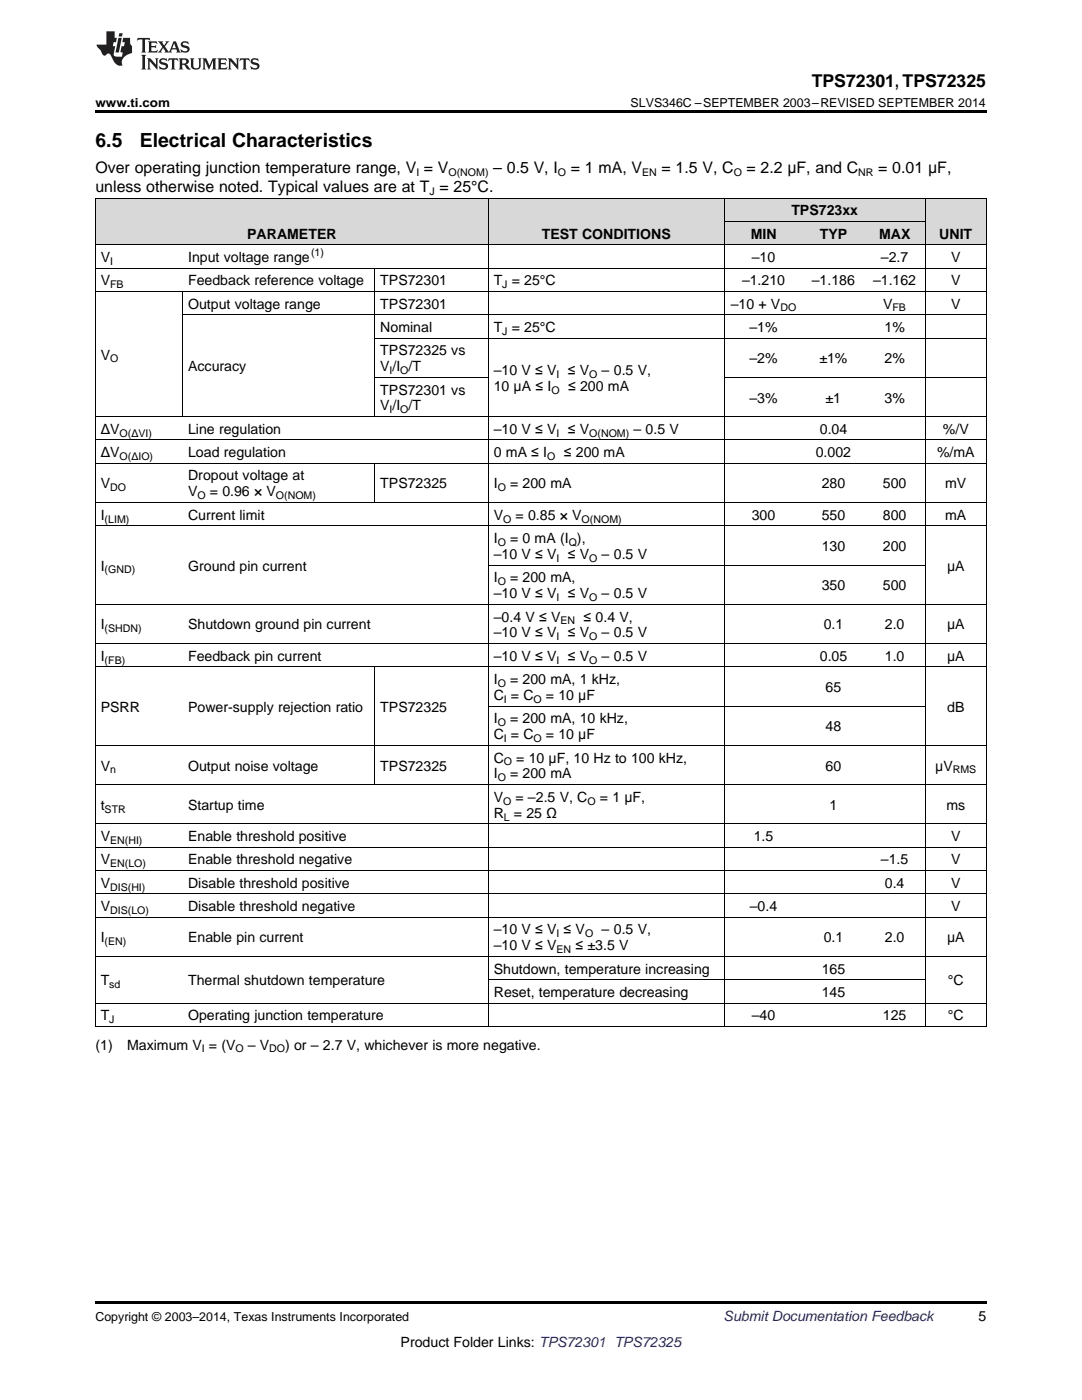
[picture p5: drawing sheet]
<svg xmlns="http://www.w3.org/2000/svg" width="216mm" height="279mm" viewBox="0 0 216 279" stroke-linecap="round" stroke-linejoin="round" font-family="sans-serif">
<defs><g id="words">
<g font-size="3.9">
<text x="19" y="29.3">6.5</text>
<text x="27.9" y="29.3">Electrical Characteristics</text>
</g>
<text font-size="3.5" x="162" y="17.3">TPS72301, TPS72325</text>
<g font-size="3.2">
<text x="19" y="34.4">Over operating junction temperature range, V = V</text>
<text x="98.4" y="34.4">– 0.5 V, I</text>
<text x="113.9" y="34.4">= 1 mA, V</text>
<text x="132" y="34.4">= 1.5 V, C</text>
<text x="149" y="34.4">= 2.2 μF, and C</text>
<text x="175.2" y="34.4">= 0.01 μF,</text>
<text x="19" y="38.3">unless otherwise noted. Typical values are at T = 25°C.</text>
</g>
<g font-size="2.8">
<text x="49.3" y="47.6">PARAMETER</text>
<text x="108.1" y="47.6">TEST CONDITIONS</text>
<text x="149.8" y="47.6">MIN</text>
<text x="157.9" y="43">TPS723xx</text>
<text x="163.6" y="47.6">TYP</text>
<text x="175.4" y="47.6">MAX</text>
<text x="187.4" y="47.6">UNIT</text>
<text x="20.1" y="52.3">V</text>
<text x="37.5" y="52.3">Input voltage range</text>
<text x="150" y="52.3">–10</text>
<text x="175.8" y="52.3">–2.7</text>
<text x="189.8" y="52.3">V</text>
<text x="20.1" y="56.9">V</text>
<text x="37.5" y="56.9">Feedback reference voltage</text>
<text x="75.9" y="56.9">TPS72301</text>
<text x="98.5" y="56.9">T = 25°C</text>
<text x="148.1" y="56.9">–1.210</text>
<text x="162" y="56.9">–1.186</text>
<text x="174.2" y="56.9">–1.162</text>
<text x="189.8" y="56.9">V</text>
<text x="37.5" y="61.6">Output voltage range</text>
<text x="75.9" y="61.6">TPS72301</text>
<text x="145.8" y="61.6">–10 + V</text>
<text x="176.2" y="61.6">V</text>
<text x="189.8" y="61.6">V</text>
<text x="20.1" y="71.8">V</text>
<text x="75.9" y="66.3">Nominal</text>
<text x="75.9" y="70.9">TPS72325 vs</text>
<text x="98.5" y="66.3">T = 25°C</text>
<text x="149.5" y="66.3">–1%</text>
<text x="176.5" y="66.3">1%</text>
<text x="37.5" y="74.1">Accuracy</text>
<text x="75.9" y="74.1">V /I /T</text>
<text x="98.5" y="74.8">–10 V ≤ V</text>
<text x="98.5" y="78">10 μA ≤ I</text>
<text x="113.3" y="74.8">≤ V</text>
<text x="113.3" y="78">≤ 200 mA</text>
<text x="120.1" y="74.8">– 0.5 V,</text>
<text x="149.5" y="72.5">–2%</text>
<text x="163.5" y="72.5">±1%</text>
<text x="176.5" y="72.5">2%</text>
<text x="75.9" y="78.7">TPS72301 vs</text>
<text x="75.9" y="81.9">V /I /T</text>
<text x="149.5" y="80.3">–3%</text>
<text x="164.7" y="80.3">±1</text>
<text x="176.5" y="80.3">3%</text>
<text x="20.1" y="86.6">ΔV</text>
<text x="37.5" y="86.6">Line regulation</text>
<text x="98.5" y="86.6">–10 V ≤ V</text>
<text x="113.3" y="86.6">≤ V</text>
<text x="126.4" y="86.6">– 0.5 V</text>
<text x="163.6" y="86.6">0.04</text>
<text x="188.1" y="86.6">%/V</text>
<text x="20.1" y="91.2">ΔV</text>
<text x="37.5" y="91.2">Load regulation</text>
<text x="37.5" y="95.9">Dropout voltage at</text>
<text x="98.5" y="91.2">0 mA ≤ I</text>
<text x="112.5" y="91.2">≤ 200 mA</text>
<text x="162.8" y="91.2">0.002</text>
<text x="187" y="91.2">%/mA</text>
<text x="20.1" y="97.5">V</text>
<text x="37.5" y="99.1">V</text>
<text x="41.9" y="99.1">= 0.96 × V</text>
<text x="75.9" y="97.5">TPS72325</text>
<text x="98.5" y="97.5">I</text>
<text x="101.8" y="97.5">= 200 mA</text>
<text x="164" y="97.5">280</text>
<text x="176.2" y="97.5">500</text>
<text x="188.6" y="97.5">mV</text>
<text x="20.1" y="103.7">I</text>
<text x="37.5" y="103.7">Current limit</text>
<text x="98.5" y="103.7">V</text>
<text x="102.9" y="103.7">= 0.85 × V</text>
<text x="150" y="103.7">300</text>
<text x="164" y="103.7">550</text>
<text x="176.2" y="103.7">800</text>
<text x="188.6" y="103.7">mA</text>
<text x="20.1" y="113.9">I</text>
<text x="37.5" y="113.9">Ground pin current</text>
<text x="98.5" y="108.4">I</text>
<text x="98.5" y="111.5">–10 V ≤ V</text>
<text x="101.8" y="108.4">= 0 mA (I ),</text>
<text x="113.3" y="111.5">≤ V</text>
<text x="120.1" y="111.5">– 0.5 V</text>
<text x="164" y="110">130</text>
<text x="176.2" y="110">200</text>
<text x="189" y="113.9">μA</text>
<text x="98.5" y="116.2">I</text>
<text x="98.5" y="119.4">–10 V ≤ V</text>
<text x="101.8" y="116.2">= 200 mA,</text>
<text x="113.3" y="119.4">≤ V</text>
<text x="120.1" y="119.4">– 0.5 V</text>
<text x="164" y="117.8">350</text>
<text x="176.2" y="117.8">500</text>
<text x="20.1" y="125.6">I</text>
<text x="37.5" y="125.6">Shutdown ground pin current</text>
<text x="98.5" y="124">–0.4 V ≤ V</text>
<text x="116.5" y="124">≤ 0.4 V,</text>
<text x="164.4" y="125.6">0.1</text>
<text x="176.6" y="125.6">2.0</text>
<text x="189" y="125.6">μA</text>
<text x="20.1" y="131.9">I</text>
<text x="37.5" y="131.9">Feedback pin current</text>
<text x="98.5" y="127.2">–10 V ≤ V</text>
<text x="98.5" y="131.9">–10 V ≤ V</text>
<text x="113.3" y="127.2">≤ V</text>
<text x="113.3" y="131.9">≤ V</text>
<text x="120.1" y="127.2">– 0.5 V</text>
<text x="120.1" y="131.9">– 0.5 V</text>
<text x="163.6" y="131.9">0.05</text>
<text x="176.6" y="131.9">1.0</text>
<text x="189" y="131.9">μA</text>
<text x="98.5" y="136.5">I</text>
<text x="101.8" y="136.5">= 200 mA, 1 kHz,</text>
<text x="20.1" y="142">PSRR</text>
<text x="37.5" y="142">Power-supply rejection ratio</text>
<text x="75.9" y="142">TPS72325</text>
<text x="98.5" y="139.7">C = C</text>
<text x="108.9" y="139.7">= 10 μF</text>
<text x="164.7" y="138.1">65</text>
<text x="189" y="142">dB</text>
<text x="98.5" y="144.4">I</text>
<text x="98.5" y="147.5">C = C</text>
<text x="101.8" y="144.4">= 200 mA, 10 kHz,</text>
<text x="108.9" y="147.5">= 10 μF</text>
<text x="164.7" y="145.9">48</text>
<text x="20.1" y="153.8">V</text>
<text x="37.5" y="153.8">Output noise voltage</text>
<text x="75.9" y="153.8">TPS72325</text>
<text x="98.5" y="152.2">C</text>
<text x="98.5" y="155.4">I</text>
<text x="101.8" y="155.4">= 200 mA</text>
<text x="103" y="152.2">= 10 μF, 10 Hz to 100 kHz,</text>
<text x="164.7" y="153.8">60</text>
<text x="186.6" y="153.8">μV</text>
<text x="20.1" y="161.6">t</text>
<text x="37.5" y="161.6">Startup time</text>
<text x="98.5" y="160">V</text>
<text x="102.9" y="160">= –2.5 V, C</text>
<text x="119.7" y="160">= 1 μF,</text>
<text x="165.5" y="161.6">1</text>
<text x="188.8" y="161.6">ms</text>
<text x="20.1" y="167.9">V</text>
<text x="37.5" y="167.9">Enable threshold positive</text>
<text x="98.5" y="163.2">R</text>
<text x="102.6" y="163.2">= 25 Ω</text>
<text x="150.4" y="167.9">1.5</text>
<text x="189.8" y="167.9">V</text>
<text x="20.1" y="172.5">V</text>
<text x="37.5" y="172.5">Enable threshold negative</text>
<text x="175.8" y="172.5">–1.5</text>
<text x="189.8" y="172.5">V</text>
<text x="20.1" y="177.2">V</text>
<text x="37.5" y="177.2">Disable threshold positive</text>
<text x="176.6" y="177.2">0.4</text>
<text x="189.8" y="177.2">V</text>
<text x="20.1" y="181.8">V</text>
<text x="37.5" y="181.8">Disable threshold negative</text>
<text x="149.6" y="181.8">–0.4</text>
<text x="189.8" y="181.8">V</text>
<text x="20.1" y="188.1">I</text>
<text x="37.5" y="188.1">Enable pin current</text>
<text x="98.5" y="186.5">–10 V ≤ V ≤ V</text>
<text x="98.5" y="189.7">–10 V ≤ V</text>
<text x="114.8" y="189.7">≤ ±3.5 V</text>
<text x="120.1" y="186.5">– 0.5 V,</text>
<text x="164.4" y="188.1">0.1</text>
<text x="176.6" y="188.1">2.0</text>
<text x="189" y="188.1">μA</text>
<text x="20.1" y="196.6">T</text>
<text x="37.5" y="196.6">Thermal shutdown temperature</text>
<text x="98.5" y="194.3">Shutdown, temperature increasing</text>
<text x="164" y="194.3">165</text>
<text x="189.2" y="196.6">°C</text>
<text x="20.1" y="203.6">T</text>
<text x="37.5" y="203.6">Operating junction temperature</text>
<text x="98.5" y="199">Reset, temperature decreasing</text>
<text x="150" y="203.6">–40</text>
<text x="164" y="199">145</text>
<text x="176.2" y="203.6">125</text>
<text x="189.2" y="203.6">°C</text>
<text x="19" y="209.5">(1)</text>
<text x="25.4" y="209.5">Maximum V = (V</text>
<text x="49.5" y="209.5">– V</text>
<text x="56.9" y="209.5">) or – 2.7 V, whichever is more negative.</text>
<text x="195.3" y="263.6">5</text>
<text x="79.9" y="268.9">Product Folder Links: TPS72301 TPS72325</text>
</g>
<text font-size="2.8" fill="#0000c8" x="144.4" y="263.6">Submit Documentation Feedback</text>
<g font-size="2.5">
<text x="19" y="21.4">www.ti.com</text>
<text x="125.8" y="21.4">SLVS346C –SEPTEMBER 2003–REVISED SEPTEMBER 2014</text>
<text x="19" y="263.6">Copyright © 2003–2014, Texas Instruments Incorporated</text>
</g>
<g font-size="2.1">
<text x="83.1" y="35.1">I</text>
<text x="89.5" y="35.1">O(NOM)</text>
<text x="111.3" y="35.1">O</text>
<text x="128.1" y="35.1">EN</text>
<text x="146.4" y="35.1">O</text>
<text x="171.3" y="35.1">NR</text>
<text x="85.7" y="38.9">J</text>
<text x="22" y="52.8">I</text>
<text x="62.1" y="51.2">(1)</text>
<text x="22" y="57.5">FB</text>
<text x="100.2" y="57.5">J</text>
<text x="155.7" y="62.2">DO</text>
<text x="178.1" y="62.2">FB</text>
<text x="100.2" y="66.8">J</text>
<text x="22" y="72.3">O</text>
<text x="77.8" y="74.6">I</text>
<text x="79.9" y="74.6">O</text>
<text x="111.1" y="75.4">I</text>
<text x="117.6" y="75.4">O</text>
<text x="77.8" y="82.5">I</text>
<text x="79.9" y="82.5">O</text>
<text x="110" y="78.6">O</text>
<text x="23.8" y="87.1">O(ΔVI)</text>
<text x="111.1" y="87.1">I</text>
<text x="117.6" y="87.1">O(NOM)</text>
<text x="23.8" y="91.8">O(ΔIO)</text>
<text x="109.2" y="91.8">O</text>
<text x="22" y="98">DO</text>
<text x="39.4" y="99.6">O</text>
<text x="55.1" y="99.6">O(NOM)</text>
<text x="99.3" y="98">O</text>
<text x="20.9" y="104.3">(LIM)</text>
<text x="100.4" y="104.3">O</text>
<text x="116.1" y="104.3">O(NOM)</text>
<text x="99.3" y="108.9">O</text>
<text x="111.1" y="112.1">I</text>
<text x="113.5" y="108.9">Q</text>
<text x="117.6" y="112.1">O</text>
<text x="20.9" y="114.4">(GND)</text>
<text x="99.3" y="116.8">O</text>
<text x="111.1" y="119.9">I</text>
<text x="117.6" y="119.9">O</text>
<text x="111.8" y="124.6">EN</text>
<text x="20.9" y="126.2">(SHDN)</text>
<text x="111.1" y="127.8">I</text>
<text x="117.6" y="127.8">O</text>
<text x="20.9" y="132.4">(FB)</text>
<text x="99.3" y="137.1">O</text>
<text x="111.1" y="132.4">I</text>
<text x="117.6" y="132.4">O</text>
<text x="100.5" y="140.3">I</text>
<text x="106.5" y="140.3">O</text>
<text x="99.3" y="144.9">O</text>
<text x="100.5" y="148.1">I</text>
<text x="106.5" y="148.1">O</text>
<text x="22" y="154.3">n</text>
<text x="99.3" y="155.9">O</text>
<text x="100.5" y="152.8">O</text>
<text x="190.1" y="154.3">RMS</text>
<text x="100.4" y="160.6">O</text>
<text x="117.2" y="160.6">O</text>
<text x="20.9" y="162.2">STR</text>
<text x="100.5" y="163.8">L</text>
<text x="22" y="168.4">EN(HI)</text>
<text x="22" y="173.1">EN(LO)</text>
<text x="22" y="177.7">DIS(HI)</text>
<text x="22" y="182.4">DIS(LO)</text>
<text x="20.9" y="188.6">(EN)</text>
<text x="111.1" y="187">I</text>
<text x="111.1" y="190.2">EN</text>
<text x="116.7" y="187">O</text>
<text x="21.8" y="197.2">sd</text>
<text x="21.8" y="204.2">J</text>
<text x="40.3" y="210">I</text>
<text x="47" y="210">O</text>
<text x="53.7" y="210">DO</text>
</g>
</g></defs>
<g fill="#d8d8d8">
<path d="M19 39.6h17.5v9.3h-17.5z"/>
<path d="M36.5 39.6h38.3v9.3h-38.3z"/>
<path d="M74.8 39.6h22.7v9.3h-22.7z"/>
<path d="M97.5 39.6h47v9.3h-47z"/>
<path d="M144.5 44.2h15.7v4.7h-15.7z"/>
<path d="M160.2 44.2h12.2v4.7h-12.2z"/>
<path d="M172.4 44.2h12.2v4.7h-12.2z"/>
<path d="M184.6 39.6h12.2v9.3h-12.2z"/>
<path d="M144.5 39.6h15.7v4.6h-15.7z"/>
<path d="M160.2 39.6h12.2v4.6h-12.2z"/>
<path d="M172.4 39.6h12.2v4.6h-12.2z"/>
</g>
<path d="M19 22h177.8v.5h-177.8zM19 204.9h.2zM74.7 204.9h.1zM97.4 204.9h.1zM144.4 204.9h.1zM160.1 204.9h.1zM172.3 204.9h.1zM184.5 204.9h.1zM196.7 204.9h.1zM19 259.7h177.8v.5h-177.8z" fill="#000"/>
<g fill="none" stroke="#000" stroke-width=".2">
<path d="M19 39.5h177.8M19.1 39.5v165.4M97.4 39.5v165.4M144.5 39.5v165.4M184.6 39.5v165.4M196.8 39.5v165.4M19 58.2h177.8M19 53.5h177.8M19 48.8h177.8M36.4 58.2v25M74.8 53.5v29.7M144.5 44.2h40.1"/>
<path d="M36.5 62.8h160.3M74.8 75.3h22.7M74.8 67.5h122M144.5 75.3h52.3M19 92.4h177.8M19 87.8h177.8M19 83.1h177.8M74.8 92.5v7.8M19 104.9h177.8M19 100.3h177.8M97.5 112.8h87.1M19 133.1h177.8"/>
<path d="M19 128.4h177.8M19 120.6h177.8M74.8 133.1v23.5M19 156.6h177.8M19 148.7h177.8M97.5 140.9h87.1M19 178.4h177.8M19 173.7h177.8M19 169.1h177.8M19 164.4h177.8M19 190.9h177.8M19 183h177.8"/>
<path d="M97.5 195.5h87.1M19 204.8h177.8M19 200.2h177.8"/>
</g>
<g fill="#231f20">
<path d="M27.5 7.6l-.1 .5 .4-.2h.6v.1v2.1l-.2 .4h1l-.3-.4v-2.1l.1-.1h.5l.5 .2-.2-.5zM29.5 8.3l.2 .3v1.5l-.2 .4h1.8l.2-.6a1.04 1.04 0 0 1-1.3 .2v-.7h.6l.3 .2v-.6l-.3 .2h-.6v-.6l.8-.1 .4 .3-.2-.5zM31.5 8.3l.9 1.1-.9 1.1h.8l-.2-.2 .5-.7 .4 .7-.2 .2h1.5l-.1-.2 .1-.4h.9l.1 .4-.2 .2h1l-.3-.3-.7-1.9h-.5l-.9 2-.8-1 .9-1h-.8l.1 .3-.3 .5-.4-.6 .2-.2zM34.7 8.6l.4 1h-.7zM36.3 8.4a.63 .63 0 0 0-.2 .7 .63 .63 0 0 0 .6 .4l.6 .2 .1 .2a.75 .75 0 0 1-.7 .4 .75 .75 0 0 1-.6-.5l.1 .7 .1-.1a1.11 1.11 0 0 0 1.5-.6 1.13 1.13 0 0 0-1.2-.8l-.1-.4a1.04 1.04 0 0 1 1.2 .2l-.2-.5-.1 .1-.5-.2zM28.2 10.9l.2 .4v2.2l-.2 .4h1l-.3-.4v-2.2l.3-.4zM29.3 11.6l.3 .4v1.5l-.3 .4h.8l-.2-.4v-1.3l1.5 1.7v-1.9l.2-.4h-.7l.2 .4v.9l-1.1-1.3zM32 11.8a.62 .62 0 0 0-.2 .7 .62 .62 0 0 0 .6 .4l.6 .1 .1 .3a.76 .76 0 0 1-.7 .3 .76 .76 0 0 1-.6-.4l.1 .7 .1-.1a1.11 1.11 0 0 0 1.5-.6 1.13 1.13 0 0 0-1.2-.8l-.1-.4a1.04 1.04 0 0 1 1.2 .2l-.2-.6-.1 .1-.5-.1zM33.7 11.6l-.2 .6a.61 .61 0 0 1 .8-.3v1.6l-.2 .4h.9l-.2-.4v-1.6a.63 .63 0 0 1 .8 .3l-.2-.6zM35.6 11.6l.3 .4v1.5l-.3 .4h1l-.2-.2v-.8l.5 .2a.76 .76 0 0 0 1.2 .7l-1-1a.58 .58 0 0 0 .6-.5 .58 .58 0 0 0-.5-.6zM36.4 11.9h.1a.45 .45 0 0 1 .5 .1 .45 .45 0 0 1 .1 .5l-.7 .2zM37.9 11.6l.2 .2a2.17 2.17 0 0 0 .3 1.9 .99 .99 0 0 0 1.6-.6v-1.1l.2-.4h-.7l.2 .2a1.92 1.92 0 0 1-.2 1.8 .6 .6 0 0 1-.9-.5v-1.1l.2-.4zM40.4 11.6l.2 .4v1.5l-.2 .4h.7l-.2-.4v-1.4l.8 1.8 .8-1.8v1.4l-.2 .4h.9l-.2-.4v-1.5l.2-.4h-.8l-.6 1.5-.6-1.5zM43.4 11.6l.2 .4v1.5l-.2 .4h1.8l.2-.6a1.04 1.04 0 0 1-1.3 .1v-.6h.5l.4 .2v-.6l-.4 .2h-.5v-.7h.8l.3 .3-.1-.6zM45.5 11.6l.2 .4v1.5l-.2 .4h.7l-.2-.4v-1.3l1.5 1.7v-1.9l.2-.4h-.7l.2 .4v.9l-1.1-1.3zM47.9 11.6l-.1 .6a.61 .61 0 0 1 .8-.3v1.6l-.3 .4h1l-.3-.4 .1-1.6a.63 .63 0 0 1 .7 .3l-.1-.6zM50.2 11.8a.62 .62 0 0 0-.2 .7 .62 .62 0 0 0 .6 .4l.6 .1 .2 .3a.76 .76 0 0 1-.8 .3 .76 .76 0 0 1-.6-.4l.1 .7 .2-.1a1.11 1.11 0 0 0 1.5-.6 1.13 1.13 0 0 0-1.3-.8l-.1-.4a1.04 1.04 0 0 1 1.2 .2l-.1-.6-.2 .1-.5-.1z"/>
<path d="M21.2 6.3v2.6h-1.9l.1 .4 .7 .9a.91 .91 0 0 0 1 .8 .56 .56 0 0 1 .5-.3 .56 .56 0 0 1 .5 .3l.4 .8a1.53 1.53 0 0 0 1.9 1.2 1.54 1.54 0 0 1 1-2.1l.9-.3v-1.4a1.52 1.52 0 0 1-.3-1.6h-1.4l-.2 .8h.5l-.2 .8h-.4l-.2 1v.2l.4 .1-.2 .8a1.93 1.93 0 0 1-1.6-.3l.3-1.8h-.5l.2-.8h.4l.2-.8h-.4v-1.3zM23.6 7.6l-.6 2.9h.7l.6-2.9zM23.8 6.6l-.1 .7h.6l.2-.7z"/>
</g>
<use href="#words"/>
</svg>
